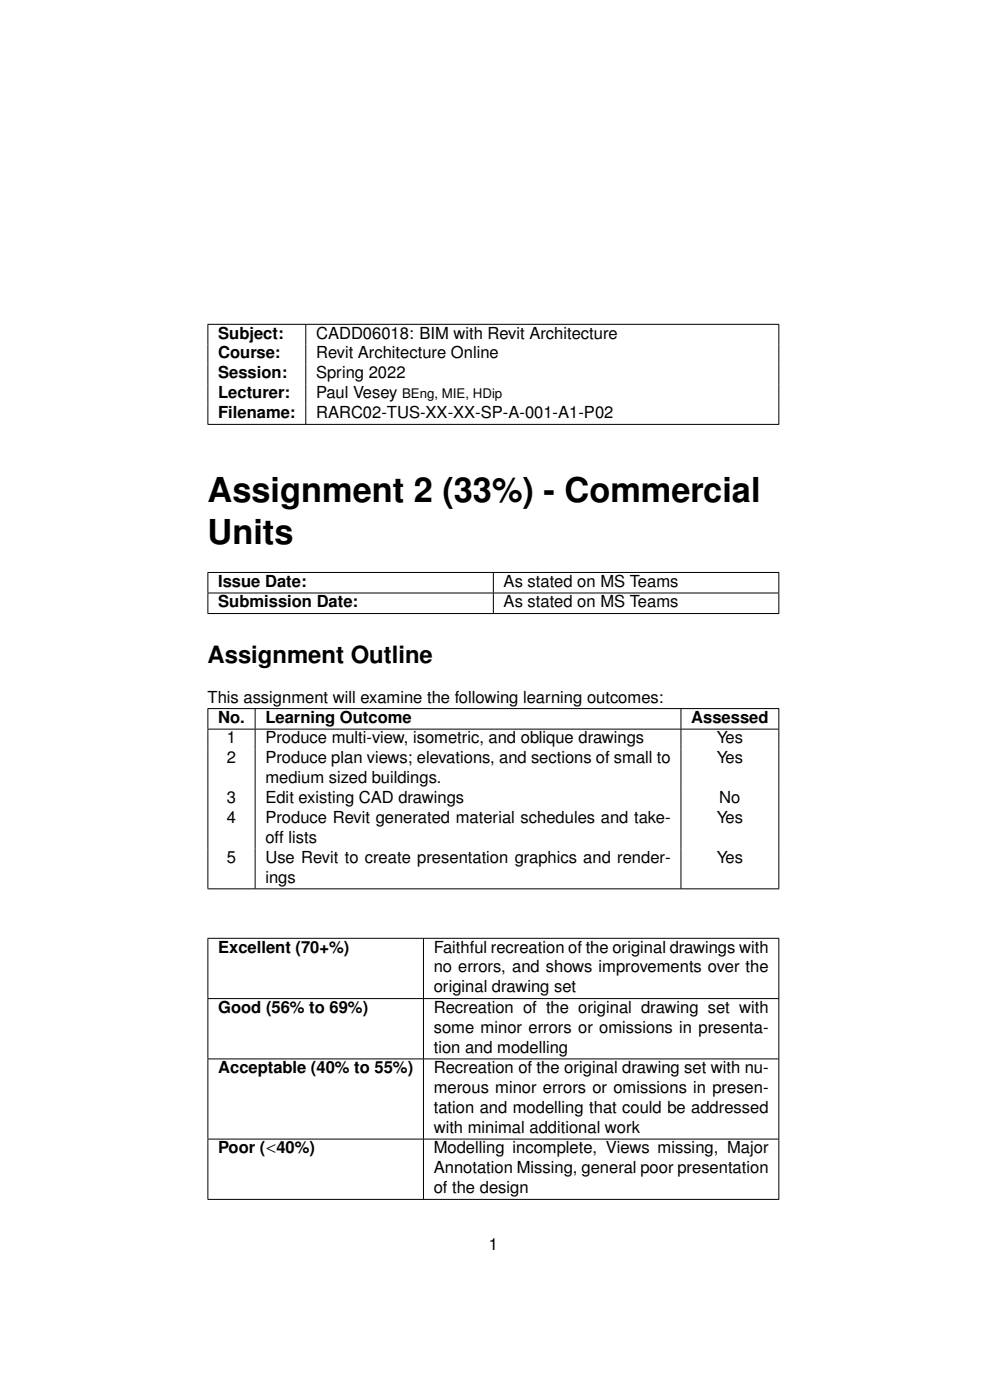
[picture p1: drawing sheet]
<svg xmlns="http://www.w3.org/2000/svg" width="210mm" height="297mm" viewBox="0 0 210 297" stroke-linecap="round" stroke-linejoin="round" font-family="sans-serif">
<defs><g id="words">
<g font-size="7.3">
<text x="44" y="106.6">Assignment 2 (33%) - Commercial</text>
<text x="44" y="115.4">Units</text>
</g>
<text font-size="5.1" x="44" y="140.7">Assignment Outline</text>
<g font-size="3.5">
<text x="46.3" y="71.8">Subject:</text>
<text x="67" y="71.8">CADD06018: BIM with Revit Architecture</text>
<text x="46.3" y="76">Course:</text>
<text x="67" y="76">Revit Architecture Online</text>
<text x="46.3" y="80.3">Session:</text>
<text x="67" y="80.3">Spring 2022</text>
<text x="46.3" y="84.5">Lecturer:</text>
<text x="46.3" y="88.7">Filename:</text>
<text x="67" y="84.5">Paul Vesey</text>
<text x="67" y="88.7">RARC02-TUS-XX-XX-SP-A-001-A1-P02</text>
<text x="46.3" y="124.5">Issue Date:</text>
<text x="106.8" y="124.5">As stated on MS Teams</text>
<text x="46.3" y="128.8">Submission Date:</text>
<text x="106.8" y="128.8">As stated on MS Teams</text>
<text x="44" y="149.1">This assignment will examine the following learning outcomes:</text>
<text x="46.3" y="153.3">No.</text>
<text x="56.3" y="153.3">Learning Outcome</text>
<text x="146.6" y="153.3">Assessed</text>
<text x="48.1" y="157.7">1</text>
<text x="48.1" y="161.9">2</text>
<text x="56.3" y="157.7">Produce multi-view, isometric, and oblique drawings</text>
<text x="56.3" y="161.9">Produce plan views; elevations, and sections of small to</text>
<text x="152" y="157.7">Yes</text>
<text x="152" y="161.9">Yes</text>
<text x="56.3" y="166.1">medium sized buildings.</text>
<text x="48.1" y="170.4">3</text>
<text x="56.3" y="170.4">Edit existing CAD drawings</text>
<text x="152.6" y="170.4">No</text>
<text x="48.1" y="174.6">4</text>
<text x="56.3" y="174.6">Produce Revit generated material schedules and take-</text>
<text x="56.3" y="178.8">off lists</text>
<text x="152" y="174.6">Yes</text>
<text x="48.1" y="183">5</text>
<text x="56.3" y="183">Use Revit to create presentation graphics and render-</text>
<text x="152" y="183">Yes</text>
<text x="56.3" y="187.2">ings</text>
<text x="46.3" y="202.1">Excellent (70+%)</text>
<text x="92" y="202.1">Faithful recreation of the original drawings with</text>
<text x="92" y="206.3">no errors, and shows improvements over the</text>
<text x="46.3" y="214.9">Good (56% to 69%)</text>
<text x="92" y="210.5">original drawing set</text>
<text x="92" y="214.9">Recreation of the original drawing set with</text>
<text x="92" y="219.1">some minor errors or omissions in presenta-</text>
<text x="46.3" y="227.7">Acceptable (40% to 55%)</text>
<text x="92" y="223.3">tion and modelling</text>
<text x="92" y="227.7">Recreation of the original drawing set with nu-</text>
<text x="92" y="231.9">merous minor errors or omissions in presen-</text>
<text x="92" y="236.1">tation and modelling that could be addressed</text>
<text x="46.3" y="244.7">Poor (&lt;40%)</text>
<text x="92" y="240.3">with minimal additional work</text>
<text x="92" y="244.7">Modelling incomplete, Views missing, Major</text>
<text x="92" y="248.9">Annotation Missing, general poor presentation</text>
<text x="92" y="253.1">of the design</text>
<text x="103.7" y="265.1">1</text>
</g>
<text font-size="2.8" x="85.3" y="84.5">BEng, MIE, HDip</text>
</g></defs>
<g fill="none" stroke="#000" stroke-width=".21">
<path d="M44 68.8h121.3M44.1 68.9v21.1M64.9 68.9v21.1M165.2 68.9v21.1M44 90h121.3M44 121.4h121.3M44 125.8h121.3M44 130.2h121.3M44.1 121.5v4.2M44.1 125.9v4.2M104.7 121.5v4.2M104.7 125.9v4.2"/>
<path d="M165.2 121.5v4.2M165.2 125.9v4.2M44 150.3h121.3M44 154.7h121.3M44.1 150.4v4.2M44.1 154.8v33.7M54.1 150.4v4.2M54.1 154.8v33.7M144.4 150.4v4.2M144.4 154.8v33.7M165.2 150.4v4.2M165.2 154.8v33.7"/>
<path d="M44 188.6h121.3M44 199.1h121.3M44.1 199.1v12.7M89.8 199.1v12.7M165.2 199.1v12.7M44 211.8h121.3M44.1 211.9v12.7M89.8 211.9v12.7M165.2 211.9v12.7M44 224.6h121.3M44.1 224.7v16.9M89.8 224.7v16.9"/>
<path d="M165.2 224.7v16.9M44 241.6h121.3M44 254.4h121.3M44.1 241.7v12.7M89.8 241.7v12.7M165.2 241.7v12.7"/>
</g>
<use href="#words"/>
</svg>
